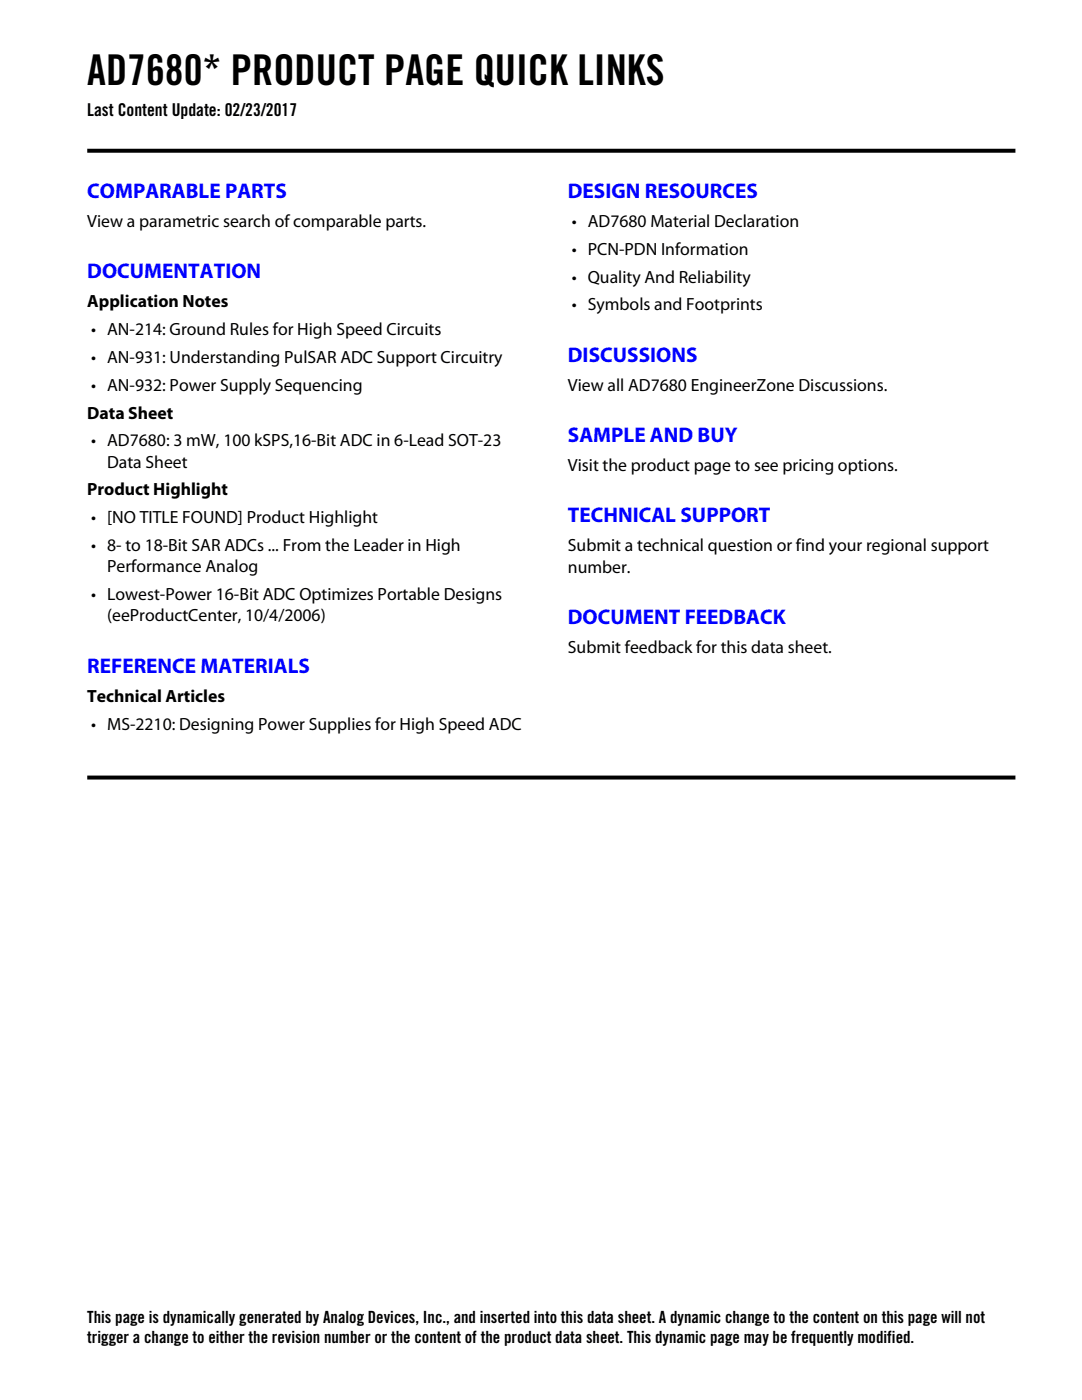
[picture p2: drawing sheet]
<svg xmlns="http://www.w3.org/2000/svg" width="216mm" height="279mm" viewBox="0 0 216 279" stroke-linecap="round" stroke-linejoin="round" font-family="sans-serif">
<defs><g id="words">
<text font-size="8.5" x="17.4" y="17">AD7680* PRODUCT PAGE QUICK LINKS</text>
<g font-size="4.2" fill="#00f">
<text x="17.4" y="39.5">COMPARABLE PARTS</text>
<text x="113.3" y="39.5">DESIGN RESOURCES</text>
<text x="17.4" y="55.5">DOCUMENTATION</text>
<text x="113.3" y="72.2">DISCUSSIONS</text>
<text x="113.3" y="88.2">SAMPLE AND BUY</text>
<text x="113.3" y="104.2">TECHNICAL SUPPORT</text>
<text x="113.3" y="124.5">DOCUMENT FEEDBACK</text>
<text x="17.4" y="134.2">REFERENCE MATERIALS</text>
</g>
<g font-size="3.5">
<text x="17.4" y="23.1">Last Content Update: 02/23/2017</text>
<text x="17.4" y="45.3">View a parametric search of comparable parts.</text>
<text x="114.1" y="45.3">• AD7680 Material Declaration</text>
<text x="114.1" y="50.8">• PCN-PDN Information</text>
<text x="114.1" y="56.4">• Quality And Reliability</text>
<text x="17.4" y="61.3">Application Notes</text>
<text x="114.1" y="61.9">• Symbols and Footprints</text>
<text x="18.2" y="66.9">• AN-214: Ground Rules for High Speed Circuits</text>
<text x="18.2" y="72.4">• AN-931: Understanding PulSAR ADC Support Circuitry</text>
<text x="18.2" y="78">• AN-932: Power Supply Sequencing</text>
<text x="113.3" y="78">View all AD7680 EngineerZone Discussions.</text>
<text x="17.4" y="83.5">Data Sheet</text>
<text x="18.2" y="89.1">• AD7680: 3 mW, 100 kSPS,16-Bit ADC in 6-Lead SOT-23</text>
<text x="21.4" y="93.3">Data Sheet</text>
<text x="113.3" y="94">Visit the product page to see pricing options.</text>
<text x="17.4" y="98.9">Product Highlight</text>
<text x="18.2" y="104.4">• [NO TITLE FOUND] Product Highlight</text>
<text x="18.2" y="110">• 8- to 18-Bit SAR ADCs ... From the Leader in High</text>
<text x="113.3" y="110">Submit a technical question or find your regional support</text>
<text x="18.2" y="119.8">• Lowest-Power 16-Bit ADC Optimizes Portable Designs</text>
<text x="21.4" y="114.2">Performance Analog</text>
<text x="113.3" y="114.3">number.</text>
<text x="21.4" y="124">(eeProductCenter, 10/4/2006)</text>
<text x="113.3" y="130.3">Submit feedback for this data sheet.</text>
<text x="17.4" y="140">Technical Articles</text>
<text x="18.2" y="145.6">• MS-2210: Designing Power Supplies for High Speed ADC</text>
</g>
<g font-size="3.4">
<text x="17.4" y="264.1">This page is dynamically generated by Analog Devices, Inc., and inserted into this data sheet. A dynamic change to the content on this page will not</text>
<text x="17.4" y="268.1">trigger a change to either the revision number or the content of the product data sheet. This dynamic page may be frequently modified.</text>
</g>
</g></defs>
<g fill="#000">
<path d="M17.4 29.7h92.4l.4 .8h-92.8zM109.8 29.7h92.8v.8h-92.4z"/>
<path d="M17.4 154.8h92.4l.4 .8h-92.8zM109.8 154.8h92.8v.8h-92.4z"/>
</g>
<use href="#words"/>
</svg>
